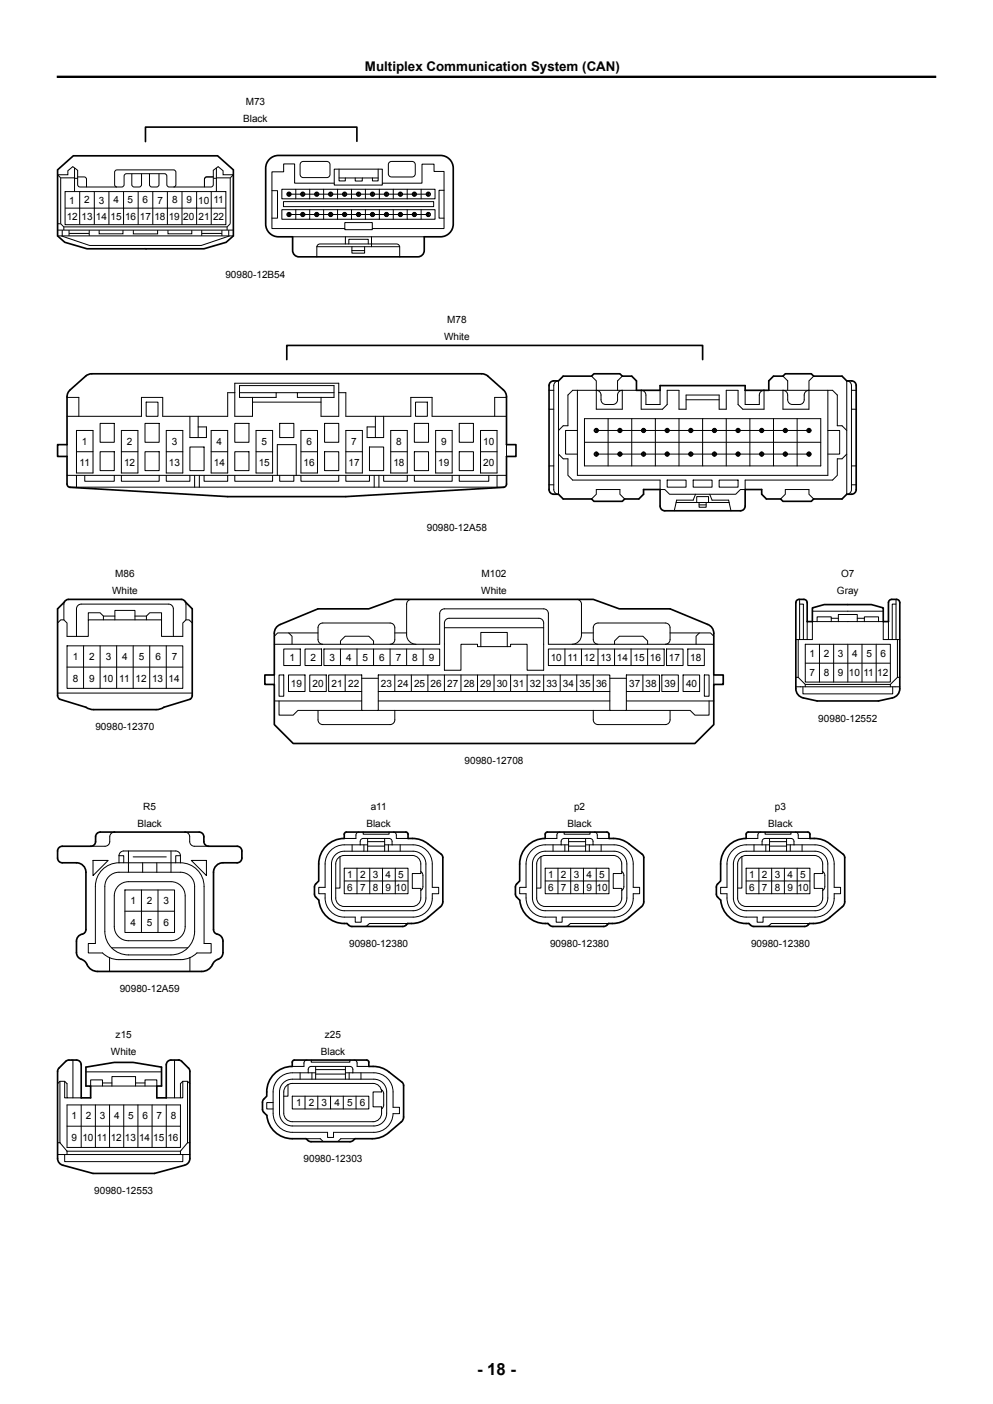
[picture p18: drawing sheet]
<svg xmlns="http://www.w3.org/2000/svg" width="210mm" height="297mm" viewBox="0 0 210 297" stroke-linecap="round" stroke-linejoin="round" font-family="sans-serif">
<defs><g id="words">
<text font-size="3.5" x="100.9" y="290.9">- 18 -</text>
<text font-size="2.8" x="77.2" y="15.1">Multiplex Communication System (CAN)</text>
<g font-size="2.1">
<text x="52" y="22.2">M73</text>
<text x="51.4" y="25.7">Black</text>
<text x="14.1" y="46.5">12</text>
<text x="14.6" y="43.1">1</text>
<text x="17.2" y="46.5">13</text>
<text x="17.8" y="43">2</text>
<text x="20.3" y="46.5">14</text>
<text x="20.9" y="43.1">3</text>
<text x="23.4" y="46.5">15</text>
<text x="24" y="43">4</text>
<text x="26.4" y="46.5">16</text>
<text x="27" y="43">5</text>
<text x="29.6" y="46.5">17</text>
<text x="30.1" y="43">6</text>
<text x="32.6" y="46.5">18</text>
<text x="33.3" y="43.1">7</text>
<text x="35.7" y="46.5">19</text>
<text x="36.4" y="43">8</text>
<text x="38.7" y="46.5">20</text>
<text x="39.4" y="43">9</text>
<text x="41.9" y="43.1">10</text>
<text x="42" y="46.5">21</text>
<text x="45.1" y="46.5">22</text>
<text x="45.1" y="43">11</text>
<text x="47.7" y="58.7">90980-12B54</text>
<text x="93.9" y="71.9">White</text>
<text x="94.6" y="68.4">M78</text>
<text x="17.3" y="94.1">1</text>
<text x="26.8" y="94.1">2</text>
<text x="36.3" y="94.1">3</text>
<text x="45.8" y="94.1">4</text>
<text x="55.3" y="94.1">5</text>
<text x="64.8" y="94.1">6</text>
<text x="74.3" y="94.1">7</text>
<text x="83.8" y="94.1">8</text>
<text x="93.3" y="94.1">9</text>
<text x="102.2" y="94.1">10</text>
<text x="16.8" y="98.6">11</text>
<text x="26.2" y="98.6">12</text>
<text x="35.7" y="98.6">13</text>
<text x="45.2" y="98.6">14</text>
<text x="54.7" y="98.6">15</text>
<text x="64.2" y="98.6">16</text>
<text x="73.7" y="98.6">17</text>
<text x="83.2" y="98.6">18</text>
<text x="92.7" y="98.6">19</text>
<text x="102.2" y="98.6">20</text>
<text x="90.3" y="112.4">90980-12A58</text>
<text x="23.7" y="125.6">White</text>
<text x="24.4" y="122.1">M86</text>
<text x="101.8" y="125.6">White</text>
<text x="101.8" y="122.1">M102</text>
<text x="177" y="125.6">Gray</text>
<text x="177.9" y="122.1">O7</text>
<text x="15.4" y="139.7">1</text>
<text x="18.9" y="139.7">2</text>
<text x="22.4" y="139.7">3</text>
<text x="25.9" y="139.7">4</text>
<text x="29.4" y="139.7">5</text>
<text x="32.9" y="139.7">6</text>
<text x="36.4" y="139.7">7</text>
<text x="61.2" y="139.8">1</text>
<text x="65.7" y="139.8">2</text>
<text x="69.7" y="139.8">3</text>
<text x="73.2" y="139.8">4</text>
<text x="76.7" y="139.8">5</text>
<text x="80.2" y="139.8">6</text>
<text x="83.7" y="139.8">7</text>
<text x="87.2" y="139.8">8</text>
<text x="90.7" y="139.8">9</text>
<text x="116.5" y="139.8">10</text>
<text x="120.1" y="139.8">11</text>
<text x="123.5" y="139.8">12</text>
<text x="127" y="139.8">13</text>
<text x="130.5" y="139.8">14</text>
<text x="134" y="139.8">15</text>
<text x="137.5" y="139.8">16</text>
<text x="141.5" y="139.8">17</text>
<text x="146" y="139.8">18</text>
<text x="171.2" y="139">1</text>
<text x="171.2" y="143">7</text>
<text x="174.2" y="139">2</text>
<text x="174.2" y="143">8</text>
<text x="177.2" y="139">3</text>
<text x="177.2" y="143">9</text>
<text x="179.5" y="143">10</text>
<text x="180.2" y="139">4</text>
<text x="182.6" y="143">11</text>
<text x="183.2" y="139">5</text>
<text x="185.5" y="143">12</text>
<text x="186.2" y="139">6</text>
<text x="15.4" y="144.2">8</text>
<text x="18.9" y="144.2">9</text>
<text x="21.7" y="144.2">10</text>
<text x="25.2" y="144.2">11</text>
<text x="28.6" y="144.2">12</text>
<text x="32.1" y="144.2">13</text>
<text x="35.6" y="144.2">14</text>
<text x="61.5" y="145.3">19</text>
<text x="66.1" y="145.3">20</text>
<text x="70.1" y="145.3">21</text>
<text x="73.6" y="145.3">22</text>
<text x="80.6" y="145.3">23</text>
<text x="84.1" y="145.3">24</text>
<text x="87.6" y="145.3">25</text>
<text x="91.1" y="145.3">26</text>
<text x="94.6" y="145.3">27</text>
<text x="98.1" y="145.3">28</text>
<text x="101.6" y="145.3">29</text>
<text x="105.1" y="145.3">30</text>
<text x="108.6" y="145.3">31</text>
<text x="112.1" y="145.3">32</text>
<text x="115.5" y="145.3">33</text>
<text x="119" y="145.3">34</text>
<text x="122.5" y="145.3">35</text>
<text x="126" y="145.3">36</text>
<text x="133" y="145.3">37</text>
<text x="136.5" y="145.3">38</text>
<text x="140.5" y="145.3">39</text>
<text x="145.1" y="145.3">40</text>
<text x="20.2" y="154.5">90980-12370</text>
<text x="173.1" y="152.7">90980-12552</text>
<text x="98.2" y="161.6">90980-12708</text>
<text x="30.3" y="171.3">R5</text>
<text x="78.4" y="171.3">a11</text>
<text x="121.4" y="171.3">p2</text>
<text x="163.9" y="171.3">p3</text>
<text x="29.1" y="174.9">Black</text>
<text x="77.5" y="174.9">Black</text>
<text x="120" y="174.9">Black</text>
<text x="162.5" y="174.9">Black</text>
<text x="73.4" y="185.8">1</text>
<text x="76.1" y="185.8">2</text>
<text x="78.8" y="185.8">3</text>
<text x="81.5" y="185.8">4</text>
<text x="84.2" y="185.8">5</text>
<text x="115.9" y="185.8">1</text>
<text x="118.6" y="185.8">2</text>
<text x="121.3" y="185.8">3</text>
<text x="124" y="185.8">4</text>
<text x="126.7" y="185.8">5</text>
<text x="158.4" y="185.8">1</text>
<text x="161.1" y="185.8">2</text>
<text x="163.8" y="185.8">3</text>
<text x="166.5" y="185.8">4</text>
<text x="169.2" y="185.8">5</text>
<text x="27.6" y="191.3">1</text>
<text x="31.1" y="191.3">2</text>
<text x="34.6" y="191.3">3</text>
<text x="73.4" y="188.5">6</text>
<text x="76.1" y="188.5">7</text>
<text x="78.8" y="188.5">8</text>
<text x="81.5" y="188.5">9</text>
<text x="83.7" y="188.5">10</text>
<text x="115.9" y="188.5">6</text>
<text x="118.6" y="188.5">7</text>
<text x="121.3" y="188.5">8</text>
<text x="124" y="188.5">9</text>
<text x="126.2" y="188.5">10</text>
<text x="158.4" y="188.5">6</text>
<text x="161.1" y="188.5">7</text>
<text x="163.8" y="188.5">8</text>
<text x="166.5" y="188.5">9</text>
<text x="168.7" y="188.5">10</text>
<text x="27.6" y="195.8">4</text>
<text x="31.1" y="195.8">5</text>
<text x="34.6" y="195.8">6</text>
<text x="73.8" y="200.4">90980-12380</text>
<text x="116.3" y="200.4">90980-12380</text>
<text x="158.8" y="200.4">90980-12380</text>
<text x="25.3" y="209.9">90980-12A59</text>
<text x="24.5" y="219.5">z15</text>
<text x="68.7" y="219.5">z25</text>
<text x="23.5" y="223.1">White</text>
<text x="67.8" y="223.1">Black</text>
<text x="15.1" y="236.8">1</text>
<text x="18.1" y="236.8">2</text>
<text x="21.1" y="236.8">3</text>
<text x="24.1" y="236.8">4</text>
<text x="27.1" y="236.8">5</text>
<text x="30.1" y="236.8">6</text>
<text x="33.1" y="236.8">7</text>
<text x="36.1" y="236.8">8</text>
<text x="62.6" y="234">1</text>
<text x="65.3" y="234">2</text>
<text x="68" y="234">3</text>
<text x="70.7" y="234">4</text>
<text x="73.4" y="234">5</text>
<text x="76.1" y="234">6</text>
<text x="15.1" y="241.3">9</text>
<text x="17.4" y="241.3">10</text>
<text x="20.5" y="241.3">11</text>
<text x="23.4" y="241.3">12</text>
<text x="26.4" y="241.3">13</text>
<text x="29.4" y="241.3">14</text>
<text x="32.4" y="241.3">15</text>
<text x="35.4" y="241.3">16</text>
<text x="64.2" y="245.9">90980-12303</text>
<text x="19.9" y="252.6">90980-12553</text>
</g>
</g></defs>
<g fill="none" stroke="#000" stroke-width=".21">
<path d="M12.8 37.6l-.6-.6h2.2v-.9l1-.9 1 .8v3.1l.3 .4 .2 .1 9.1-.1 .2-.4 .1-2.1 .4-.3 8.3 .1 .3 .4 .1 2.1 .4 .3h8.8l.4-.3 .1-.2v-3.1l1-.8 1.1 .9v.9h2.2l-.7 .6M12.8 37.6h3M12.8 37.6v9.7M15.8 35.5v5M15.8 37.7h.6M16.4 37.4h1.4l.4 .3 .1 1.9M24.7 39.6l-.2-.1-.3-.4v-2.7l.1-.2 .4-.3 12.3 .1 .2 .4v2.7l-.1 .2-.4 .3M27.9 36.7v2.4l.2 .4 .3 .1h1l.5-.3v-2.6M31.6 36.7v2.4l.3 .4 .2 .1h1l.5-.3v-2.6M45.1 37.4h-1.4l-.4 .3-.1 1.9M45.1 37.7h.7M45.8 37.6h2.9"/>
<path d="M45.8 35.5v5M48.7 37.6v9.7l-.7 .7M63.7 34.3l.4-.2h5a.67 .67 0 0 1 .7 .7v2.1a.67 .67 0 0 1-.7 .7h-5a.67 .67 0 0 1-.6-.7v-2.1zM70.7 35.8h10.2v3.4h-10.2zM70.7 38.7h-8.4v-4h-2.3v1.6h-2.5v12h15.4M71.7 35.8v2.5h1.3v-.7M71.7 37.6h8.3M75.1 37.6v.7h1.5v-.7M80 35.8v2.5h-1.2v-.7M80.9 38.7h8.3v-4h2.6v1.6h2.1v12h-15.2M82.3 34.3l.5-.2h4.3a.67 .67 0 0 1 .7 .7v2a.68 .68 0 0 1-.7 .6h-4.3a.67 .67 0 0 1-.7-.6v-2zM12.2 48.7h37.2"/>
<path d="M12.2 49.9h37.2M12.2 47.3h.6M12.8 47.3l.7 .7M13 49.9l5.9 2h23.7l6-2M13.2 48.7v1.2M13.5 48h34.5M13.5 48v.7M13.8 40.5h34v7h-34zM13.8 44h34M14.6 48.7v1.2M14.6 49.4h4.3M16.9 40.5v7"/>
<path d="M18.9 48.7v1.2M19.9 40.5v7M21 48.7v.8h5v-.8M23 40.5v7M26.1 40.5v7M28.2 48.7v.8h5.1v-.8M29.2 40.5v7M32.3 40.5v7M35.4 40.5v7M35.5 48.7v.8h5.1v-.8M38.5 40.5v7M41.6 40.5v7"/>
<path d="M42.7 49.4h4.2M42.7 48.7v1.2M44.7 40.5v7M46.9 48.7v1.2M48 48v.7M48.4 48.7v1.2M57.5 40.3h1.2v5.8h-1.2M59.6 40h32.4v2.1h-32.4zM59.6 44.4h32.4v2h-32.4zM59.9 42.7h31.8v1h-31.8zM61 41.4v-.6h.2v.6M61 45.7v-.6h.2v.6"/>
<path d="M61.1 41.1h29.5M61.1 45.4h29.5M61.9 50.1h27.8M62.6 40v2.1M62.6 44.4v2M63.9 41.4v-.6h.2v.6M63.9 45.7v-.6h.2v.6M65.5 40v2.1M65.5 44.4v2M66.9 41.4v-.6h.2v.6M66.9 45.7v-.6h.2v.6M67 54.3v-2a.68 .68 0 0 1 .7-.7h16.2a.68 .68 0 0 1 .6 .7v2"/>
<path d="M67 52.2h17.5M68.4 40v2.1M68.4 44.4v2M69.8 41.4v-.6h.2v.6M69.8 45.7v-.6h.2v.6M71.4 40v2.1M71.4 44.4v2M72.8 41.4v-.6h.2v.6M72.8 45.7v-.6h.2v.6M72.9 47.1h5.8v1.5h-5.8zM73 50.1v1.5M73.8 51.6v-1h4.1v1"/>
<path d="M74.3 40v2.1M74.3 44.4v2M74.4 52.2v1.4h2.7v-1.4M74.4 53h2.7M75.7 41.4v-.6h.2v.6M75.7 45.7v-.6h.2v.6M77.3 40v2.1M77.3 44.4v2M78.6 50.1v2.1M78.7 41.4v-.6h.2v.6M78.7 45.7v-.6h.2v.6M80.2 40v2.1"/>
<path d="M80.2 44.4v2M81.6 41.4v-.6h.2v.6M81.6 45.7v-.6h.2v.6M83.2 40v2.1M83.2 44.4v2M84.6 41.4v-.6h.2v.6M84.6 45.7v-.6h.2v.6M86.1 40v2.1M86.1 44.4v2M87.5 41.4v-.6h.2v.6M87.5 45.7v-.6h.2v.6M89.1 40v2.1"/>
<path d="M89.1 44.4v2M90.5 41.4v-.6h.2v.6M90.5 45.7v-.6h.2v.6M93.9 40.3h-1.1v5.8h1.1M125.1 79.6l1 1v2M131.6 79.6l-1 1v2M165.6 79.6l1 1v2M172.1 79.6l-1 1v2M14.2 84.1h2.5v4M14.2 94.1v2.5M16.2 91.1h3.5v9h-3.5zM16.2 95.6h3.5"/>
<path d="M21.2 95.6h3v4h-3zM21.2 89.6h3v4h-3zM25.7 91.1h3.5v9h-3.5zM25.7 95.6h3.5M30.7 89.6h3v4h-3zM30.7 95.6h3v4h-3zM30.9 85.1h2.5v3h-2.5zM35.2 91.1h3.5v9h-3.5zM35.2 95.6h3.5M40.2 94.6h3v5h-3zM40.2 88.1v4.5h3.5v-2.3h-1.8M41.9 88.1v4.5"/>
<path d="M44.7 91.1h3.5v9h-3.5zM44.7 95.6h3.5M49.7 95.6h3v4h-3zM49.7 89.6h3v4h-3zM49.7 83.1h-1.5v5h-13.8v-4h-4.5v4h-15.7M50.7 81.6h19.9v2.5h-7.7v-1h-4.5v1h-7.7zM50.7 83.1h7.7M53.4 84.1v4h-3.7v-7h21.9v7h-3.7v-4M53.4 85.1h14.5M54.1 91.1h3.5v9h-3.5zM54.1 95.6h3.5M59.1 89.6h3v3h-3z"/>
<path d="M62.9 83.1h7.7M63.6 91.1h3.5v9h-3.5zM63.6 95.6h3.5M68.6 95.6h3v4h-3zM68.6 89.6h3v4h-3zM71.6 83.1h1.5v5h13.8v-4h4.5v4h15.7M73.1 91.1h3.5v9h-3.5zM73.1 95.6h3.5M78.1 94.6h3v5h-3zM79.4 88.1v4.5M81.1 88.1v4.5h-3.5v-2.3h1.8M82.6 91.1h3.5v9h-3.5z"/>
<path d="M82.6 95.6h3.5M87.6 95.6h3v4h-3zM87.6 89.6h3v4h-3zM87.9 85.1h2.5v3h-2.5zM92.1 91.1h3.5v9h-3.5zM92.1 95.6h3.5M97.1 89.6h3v4h-3zM97.1 95.6h3v4h-3zM101.6 91.1h3.5v9h-3.5zM101.6 95.6h3.5M107.1 84.1h-2.5v4M107.1 94.1v2.5"/>
<path d="M116.1 98.6h1M116.1 82.6h1M116.1 86.6h1M117.4 80.9l.7-.3v24a1 1 0 0 1-1-1v-22zM118.1 96.1l1 1h1v3.5l1 1h18.5v2h1l1 1h14l1-1h1v-2h18.5l1-1v-3.5h1l1-1M122.1 91.1h-2.5v5h2.5M122.1 82.6v18h53v-18M123.6 88.6h50v10h-50zM123.6 93.6h50M126 91.4v-.7h.2v.7M126 96.4v-.7h.2v.7M126.1 82.6a1 1 0 0 1 1 1v1a1 1 0 0 0 1 1h1.5a1 1 0 0 0 1-1v-1a1 1 0 0 1 1-1v4h-5.5z"/>
<path d="M126.1 91.1h45M126.1 96.1h45M128.6 88.6v10M131 96.4v-.7h.2v.7M131 91.4v-.7h.2v.7M133.6 88.6v10M134.6 82.6h-13.5l-1 1v6.5h-1l-1 1M136 91.4v-.7h.2v.7M136 96.4v-.7h.2v.7M138.6 88.6v10M139.6 82.6v3h-3v-2a1 1 0 0 0-1-1v4h4.5l1-1v-3h2.5v4h1.5v-3h7v3h1.5v-4h2.5v3l1 1h4.5v-4a1 1 0 0 0-1 1v2h-3v-3M141 96.4v-.7h.2v.7"/>
<path d="M141 91.4v-.7h.2v.7M143.6 88.6v10M145.1 84.6h7M146 91.4v-.7h.2v.7M146 96.4v-.7h.2v.7M148.6 88.6v10M151 96.4v-.7h.2v.7M151 91.4v-.7h.2v.7M153.6 88.6v10M156 91.4v-.7h.2v.7M156 96.4v-.7h.2v.7M158.6 88.6v10"/>
<path d="M161 96.4v-.7h.2v.7M161 91.4v-.7h.2v.7M162.6 82.6h13.5l1 1v6.5h1l1 1M163.6 88.6v10M165.6 82.6a1 1 0 0 1 1 1v1a1 1 0 0 0 1 1h1.5a1 1 0 0 0 1-1v-1a1 1 0 0 1 1-1v4h-5.5zM166 91.4v-.7h.2v.7M166 96.4v-.7h.2v.7M168.6 88.6v10M171 96.4v-.7h.2v.7M171 91.4v-.7h.2v.7M175.1 91.1h2.5v5h-2.5M179.1 80.6a1 1 0 0 1 1 1v22a1 1 0 0 1-1 1z"/>
<path d="M180.1 98.6h1M180.1 82.6h1M180.1 86.6h1M14.2 100.6h92.9M14.6 103.1h92M16.2 100.6v2.5M17.9 100.6v1.2h6.3v-1.2M25.7 100.6v1.2h8v-1.2M35.2 100.6v1.2h5v-1.2M41.2 100.6v2.5M42.2 100.6v2.5M43.2 100.6v1.2h5v-1.2"/>
<path d="M49.7 100.6v1.2h7.9v-1.2M58.6 100.6v-6.5h4v6.5M59.1 100.6v1.2h3v-1.2M63.6 100.6v1.2h8v-1.2M73.1 100.6v1.2h5v-1.2M79.1 100.6v2.5M80.1 100.6v2.5M81.1 100.6v1.2h5v-1.2M87.6 100.6v1.2h8v-1.2M97.1 100.6v1.2h6.3v-1.2M105.1 100.6v2.5M116.1 102.6h1"/>
<path d="M125.1 105.6l1-1v-1h5v1l1 1M141.1 101.6h4v1.5h-4zM143 106.3h11.2M146.6 101.6h4v1.5h-4zM147.1 104.6l-.5 1.2h-3.5l-.5 2.3M147.3 106.3v-1.2h2.5v1.2M147.8 106.3v1h1.5v-1M147.8 106.8h1.5M150.1 104.6l.5 1.2h3.5l.5 2.3M152.1 101.6h4v1.5h-4zM165.1 105.6l1-1v-1h5v1l1 1M180.1 102.6h1"/>
<path d="M12.2 131.8l.6-.7h.7l.7 .7v2.8h4.5v-3.5h15.5v3.5h4.5v-2.8l.6-.7h.7l.7 .7M13.6 127.4l-.1 3.7M14.2 136.6h24.5v9h-24.5zM16.2 134.6v-5.8a1 1 0 0 1 1-1h18.5a1 1 0 0 1 1 1v5.8M17.7 136.6v9M21.2 136.6v9M21.9 131.1v-.8l-.7-.7h-2.5v1.5M21.9 130.3h2.4M24.3 131.1v-2h4.2v2M24.7 136.6v9M28.2 136.6v9M28.5 130.3h2.5"/>
<path d="M31 131.1v-.8l.7-.7h2.5v1.5M31.7 136.6v9M35.2 136.6v9M39.2 127.4l.1 3.7M58 136.3h35v-6.5a1 1 0 0 1 1-1h21a1 1 0 0 1 1 1v6.5h35M58 134.6l.7-.7h2.4l.7 .7v1.7M60 137.3h3.5v3.5h-3.5zM61.1 133.9h6.2M64.5 137.3h3.5v3.5h-3.5zM68.3 136.3a1 1 0 0 1-1-1v-2.5a1 1 0 0 1 1-1h14.2a1 1 0 0 1 1 1v2.5a1 1 0 0 1-1 1M68.5 137.3h24.5v3.5h-24.5zM72 136.3v-.7l1-1h5l1 1v.7"/>
<path d="M72 137.3v3.5M75.5 137.3v3.5M79 137.3v3.5M82.5 137.3v3.5M83.5 133.9h2.5M86 137.3v3.5M87 126.8a1 1 0 0 0-1 1v6.5a2 2 0 0 0 2 2M89.5 137.3v3.5M94 132.8h21M94.3 131.1l.7-.3h19a1 1 0 0 1 1 1v10h-3.5v-5.5h-3.5v.5h-7v-.5h-3.5v5.5h-3.5v-10zM101.7 136.8v-3h5.6v3M116 137.3h24.5v3.5h-24.5z"/>
<path d="M119.5 137.3v3.5M122 126.8a1 1 0 0 1 1 1v6.5a2 2 0 0 1-2 2M123 137.3v3.5M123 133.9h2.5M126.5 137.3v3.5M126.5 136.3a1 1 0 0 1-1-1v-2.5a1 1 0 0 1 1-1h14.2a1 1 0 0 1 1 1v2.5a1 1 0 0 1-1 1M130 136.3v-.7l1-1h5l1 1v.7M130 137.3v3.5M133.5 137.3v3.5M137 137.3v3.5M141 137.3h3.5v3.5h-3.5zM141.7 133.9h6.2"/>
<path d="M145.5 137.3h3.5v3.5h-3.5zM151 134.6l-.7-.7h-2.4l-.7 .7v1.7M168.3 135.3h3.5v-3.8h15v3.8h3.5M168.8 135.3v8M169.1 127.8h.8v7.5M169.1 126.8v8.5M170.3 136.3h18v8h-18zM170.7 131.5v3.8M171.8 129.3h15M172.8 131.5v-1h3v1M173.3 136.3v8M175.8 130.8h1.5"/>
<path d="M176.3 136.3v8M177.3 131.5v-1.5h4v1.5M179.3 136.3v8M181.3 130.8h1.5M182.3 136.3v8M182.8 131.5v-1h3v1M185.3 136.3v8M187.9 131.5v3.8M189.5 127.8h-.8v7.5M189.5 126.8v8.5M189.8 135.3v8M12.2 146.6h28.5"/>
<path d="M14.2 141.1h24.5M58 142.8v2M58 148.3h18.5M59 142.8h1v4.5h-1zM59 148.3v3h3l1-1h13.5M61 142.8h3.5v3.5h-3.5zM65.5 142.8h3.5v3.5h-3.5zM67.3 150.3v2a1 1 0 0 0 1 1h14.2a1 1 0 0 0 1-1v-2M69.5 142.8h7v3.5h-7zM73 142.8v3.5M76.5 146.3v4h3.5v-4M76.5 143.5h3.5"/>
<path d="M80 142.8h49v3.5h-49zM80 148.3h49M80 150.3h49M83.5 142.8v3.5M87 142.8v3.5M90.5 142.8v3.5M94 142.8v3.5M97.5 142.8v3.5M101 142.8v3.5M104.5 142.8v3.5M108 142.8v3.5M111.5 142.8v3.5"/>
<path d="M115 142.8v3.5M118.5 142.8v3.5M122 142.8v3.5M125.5 150.3v2a1 1 0 0 0 1 1h14.2a1 1 0 0 0 1-1v-2M125.5 142.8v3.5M129 146.3v4h3.5v-4M129 143.5h3.5M132.5 142.8h7v3.5h-7zM132.5 148.3h18.5M136 142.8v3.5M140 142.8h3.5v3.5h-3.5zM144.5 142.8h3.5v3.5h-3.5z"/>
<path d="M149 142.8h1v4.5h-1zM150 148.3v3h-3l-1-1h-13.5M151 142.8v2M168.3 145.3h22M168.3 143.3h.5M168.8 143.3l1.5 1.5M169.8 145.3v1.5h19v-1.5M170.3 140.3h18M170.3 144.8h18M170.3 144.8v.5M188.3 144.8v.5M189.8 143.3h.5"/>
<path d="M189.8 143.3l-1.5 1.5M24.2 176a1 1 0 0 0-1 1v1a1 1 0 0 1-1 1h-3M39.1 176a1 1 0 0 1 1 1v1a1 1 0 0 0 1 1h3M74.5 178.7v1.4M75.9 176a.63 .63 0 0 0-.6 .6v.8h-2.5M76.2 178.7v-.7a.63 .63 0 0 1 .6-.6h5.5a.63 .63 0 0 1 .6 .6v.7M76.8 176v.5h5.5v-.5M77 178.7v1.4M77.7 178.7h-4.9a4 4 0 0 0-4 4.1v4.9h-1.4v1.4h1.4a4.2 4.2 0 0 0 4 4.9h2.3v1.1h1.3v-1.1h11a4.2 4.2 0 0 0 4-4.9h1.4v-1.4h-1.4v-4.9a4 4 0 0 0-4-4.1h-6.1M77.7 179h3.6M77.7 177.4v2.7M77.7 178h3.6"/>
<path d="M81.3 177.4v2.7M82.1 178.7v1.4M83.2 176a.63 .63 0 0 1 .6 .6v.8h2.5M84.6 178.7v1.4M117 178.7v1.4M118.4 176a.63 .63 0 0 0-.6 .6v.8h-2.5M118.7 178.7v-.7a.63 .63 0 0 1 .6-.6h5.5a.63 .63 0 0 1 .6 .6v.7M119.3 176v.5h5.5v-.5M119.5 178.7v1.4M120.2 178.7h-4.9a4 4 0 0 0-4 4.1v4.9h-1.4v1.4h1.4a4.2 4.2 0 0 0 4 4.9h2.3v1.1h1.3v-1.1h11a4.2 4.2 0 0 0 4-4.9h1.4v-1.4h-1.4v-4.9a4 4 0 0 0-4-4.1h-6.1M120.2 179h3.6M120.2 178h3.6"/>
<path d="M120.2 177.4v2.7M123.8 177.4v2.7M124.6 178.7v1.4M125.7 176a.63 .63 0 0 1 .6 .6v.8h2.5M127.1 178.7v1.4M159.5 178.7v1.4M160.9 176a.63 .63 0 0 0-.6 .6v.8h-2.5M161.2 178.7v-.7a.63 .63 0 0 1 .6-.6h5.5a.63 .63 0 0 1 .6 .6v.7M161.8 176v.5h5.5v-.5M162 178.7v1.4M162.7 178.7h-4.9a4 4 0 0 0-4.1 4.1v4.9h-1.3v1.4h1.3a4.2 4.2 0 0 0 4.1 4.9h2.3v1.1h1.3v-1.1h11a4.2 4.2 0 0 0 4-4.9h1.4v-1.4h-1.4v-4.9a4 4 0 0 0-4-4.1h-6.1M162.7 179h3.6"/>
<path d="M162.7 178h3.6M162.7 177.4v2.7M166.3 177.4v2.7M167.1 178.7v1.4M168.2 176a.63 .63 0 0 1 .6 .6v.8h2.5M169.6 178.7v1.4M19.7 182h3.2l-3.2 3.2zM22.8 185.6a2.99 2.99 0 0 1 2.4-1.1h13a3 3 0 0 1 3 3v9.5a5 5 0 0 1-5 5h-9a5 5 0 0 1-5-5v-9.5v-.7zM24.8 187.6a2.99 2.99 0 0 1 2.4-1.1h9a3 3 0 0 1 3 3v6.5a3 3 0 0 1-3 3h-9a3 3 0 0 1-3-3v-6.5v-.7zM25.2 182.5a5 5 0 0 0-5 5v12.1h-1.5v2h3l1.5 1M25.2 181a1 1 0 0 1 1-1h11a1 1 0 0 1 1 1M25.2 181h1v1.5"/>
<path d="M25.2 181v1.5M25.2 182.5h13M26.4 188.3h10.5v9h-10.5zM26.4 192.8h10.5M27.2 180v4.5M28.2 181.3h7M29.9 188.3v9M30.2 182.5v2M33.2 182.5v2M33.4 188.3v9M36.2 180v4.5M38.2 182.5a5 5 0 0 1 5 5v12.1h1.5v2h-3.1l-1.4 1"/>
<path d="M38.2 181h-1v1.5M38.2 181v1.5M40.5 182h3.2v3.2zM70.7 181.1a2.69 2.69 0 0 1 2.1-1h14.6a2.7 2.7 0 0 1 2.7 2.7v7.2a2.7 2.7 0 0 1-2.7 2.7h-14.6a2.7 2.7 0 0 1-2.7-2.7v-7.2l.1-.7zM71.5 181.5l.8-.5h.5h14.4a1.8 1.8 0 0 1 1.8 1.8v2h-1.8v3.1h1.8a3.5 3.5 0 0 1-.5 3.3l-.8 .5-.5 .1h-14.4a1.8 1.8 0 0 1-1.8-1.8v-7.2l.1-.5zM71.9 181.2v6.7h-.9M72.8 183.7h13.5v5.4h-13.5zM72.8 186.4h13.5M75.5 183.7v5.4M78.2 183.7v5.4M80.9 183.7v5.4M83.6 183.7v5.4"/>
<path d="M86.2 195.4h-8.1l-.5 .5-.5 .1M89 184.3l.4 .6v2.7l-.1 .4-.3 .4M113.2 181.1a2.69 2.69 0 0 1 2.1-1h14.6a2.7 2.7 0 0 1 2.7 2.7v7.2a2.7 2.7 0 0 1-2.7 2.7h-14.6a2.7 2.7 0 0 1-2.7-2.7v-7.2l.1-.7zM114 181.5l.8-.5h.5h14.4a1.8 1.8 0 0 1 1.8 1.8v2h-1.8v3.1h1.8a3.5 3.5 0 0 1-.5 3.3l-.8 .5-.5 .1h-14.4a1.8 1.8 0 0 1-1.8-1.8v-7.2l.1-.5zM114.4 181.2v6.7h-.9M115.3 183.7h13.5v5.4h-13.5zM115.3 186.4h13.5M118 183.7v5.4M120.7 183.7v5.4M123.4 183.7v5.4M126.1 183.7v5.4M128.7 195.4h-8.1l-.5 .5-.5 .1"/>
<path d="M131.5 184.3l.4 .6v2.7M131.9 187.6l-.1 .4-.3 .4M155.7 181.1a2.69 2.69 0 0 1 2.1-1h14.6a2.7 2.7 0 0 1 2.7 2.7v7.2a2.7 2.7 0 0 1-2.7 2.7h-14.6a2.7 2.7 0 0 1-2.7-2.7v-7.2l.1-.7zM156.5 181.5l.8-.5h.5h14.4a1.8 1.8 0 0 1 1.8 1.8v2h-1.8v3.1h1.8a3.5 3.5 0 0 1-.5 3.3l-.8 .5-.5 .1h-14.4a1.8 1.8 0 0 1-1.8-1.8v-7.2l.1-.5zM156.9 181.2v6.7h-.9M157.8 183.7h13.5v5.4h-13.5zM157.8 186.4h13.5M160.5 183.7v5.4M163.2 183.7v5.4M165.9 183.7v5.4M168.6 183.7v5.4M171.2 195.4h-8.1l-.5 .5-.5 .1"/>
<path d="M174 184.3l.4 .6v2.7l-.1 .4-.3 .4M23.2 202.6v2.9M23.6 200.5h16.1M40.2 202.6l-1.2 .3-.8 .1h-13l-.9-.1-1.1-.3M40.2 202.6v2.9M12.2 229.2l.5-.5h1l.5 .5v3h3M12.7 228.7v13M13.7 228.7v3.5h.5M14.2 233.7h24v9h-24zM14.2 238.2h24M15.3 224.2l-.2 .1M15.4 224.2v8"/>
<path d="M17.2 233.7v9M18.2 226.7h16M20.2 233.7v9M21.7 229.7v-1.3h-2.5v1.3h14v-1.3h-2.5v1.3M21.7 229.1h2M23.2 233.7v9M23.7 229.7v-2h5v2M26.2 233.7v9M28.7 229.1h2M29.2 233.7v9M32.2 233.7v9M35.2 233.7v9"/>
<path d="M36.9 224.2v8M38.7 228.7v3.5h-.5M39.7 228.7v13M40.2 229.2l-.5-.5h-1l-.5 .5v3h-3M57.8 233.2h-1.4v1.4h1.4M59.7 229.3a2.69 2.69 0 0 1 2.1-1h17.3a2.7 2.7 0 0 1 2.7 2.7v4.5a2.7 2.7 0 0 1-2.7 2.7h-17.3a2.7 2.7 0 0 1-2.7-2.7v-4.5l.1-.6zM60.5 229.7l.8-.4 .5-.1h17.1a1.8 1.8 0 0 1 1.8 1.8h-1.8v3.1h1.8a2.61 2.61 0 0 1-.9 2.9l-.9 .3h-17.1a1.8 1.8 0 0 1-1.8-1.8v-4.5l.1-.5zM60.9 229.4v2.5h-.9M61.8 231.9h16.2v2.7h-16.2zM63.5 226.9v1.4M64.5 231.9v2.7M64.9 224.2a.63 .63 0 0 0-.6 .7v.7h-2.5"/>
<path d="M65.2 226.9v-.7a.63 .63 0 0 1 .6-.6h8.2a.63 .63 0 0 1 .6 .6v.7M65.8 224.2v.5h8.2v-.5M66 226.9v1.4M66.8 226.9h-5a4 4 0 0 0-4 4.1v4.5a4 4 0 0 0 4 4h7.5v1.1h1.2v-1.1h8.6a4 4 0 0 0 4-3.9h1.4v-1.4h-1.4v-3.2a4 4 0 0 0-4-4.1h-6M66.8 227.2h6.3M66.8 225.6v2.7M66.8 226.3h6.3M67.2 231.9v2.7M69.9 231.9v2.7M72.6 231.9v2.7M73.1 225.6v2.7M73.8 226.9v1.4"/>
<path d="M74.9 224.2a.63 .63 0 0 1 .6 .7v.7h2.5M75.3 231.9v2.7M76.3 226.9v1.4M80.6 230.5l.4 .4 .1 .5v2.6l-.4 .6M12.2 241.7h.5M12.2 244.2h28M12.7 241.7l1.5 1.8M13.7 244.2v1.5h25v-1.5M14.2 243.5v.7M14.2 243.5h24M38.2 243.5v.7M39.7 241.7l-1.5 1.8"/>
<path d="M39.7 241.7h.5M64.7 240.9h3l.7 .6M75.1 240.9h-3l-.7 .6"/>
<circle cx="61.1" cy="45.4" r=".45"/>
<circle cx="61.1" cy="41.1" r=".45"/>
<circle cx="61.1" cy="41.1" r=".35"/>
<circle cx="61.1" cy="45.4" r=".35"/>
<circle cx="64" cy="45.4" r=".45"/>
<circle cx="64" cy="41.1" r=".45"/>
<circle cx="64" cy="45.4" r=".35"/>
<circle cx="64" cy="41.1" r=".35"/>
<circle cx="67" cy="45.4" r=".45"/>
<circle cx="67" cy="41.1" r=".45"/>
<circle cx="67" cy="45.4" r=".35"/>
<circle cx="67" cy="41.1" r=".35"/>
<circle cx="69.9" cy="45.4" r=".45"/>
<circle cx="69.9" cy="41.1" r=".45"/>
<circle cx="69.9" cy="41.1" r=".35"/>
<circle cx="69.9" cy="45.4" r=".35"/>
<circle cx="72.9" cy="45.4" r=".45"/>
<circle cx="72.9" cy="41.1" r=".45"/>
<circle cx="72.9" cy="41.1" r=".35"/>
<circle cx="72.9" cy="45.4" r=".35"/>
<circle cx="75.8" cy="45.4" r=".45"/>
<circle cx="75.8" cy="41.1" r=".45"/>
<circle cx="75.8" cy="41.1" r=".35"/>
<circle cx="75.8" cy="45.4" r=".35"/>
<circle cx="78.8" cy="45.4" r=".45"/>
<circle cx="78.8" cy="41.1" r=".45"/>
<circle cx="78.8" cy="41.1" r=".35"/>
<circle cx="78.8" cy="45.4" r=".35"/>
<circle cx="81.7" cy="41.1" r=".35"/>
<circle cx="81.7" cy="45.4" r=".35"/>
<circle cx="81.7" cy="45.4" r=".45"/>
<circle cx="81.7" cy="41.1" r=".45"/>
<circle cx="84.7" cy="45.4" r=".45"/>
<circle cx="84.7" cy="41.1" r=".45"/>
<circle cx="84.7" cy="41.1" r=".35"/>
<circle cx="84.7" cy="45.4" r=".35"/>
<circle cx="87.6" cy="45.4" r=".45"/>
<circle cx="87.6" cy="41.1" r=".45"/>
<circle cx="87.6" cy="41.1" r=".35"/>
<circle cx="87.6" cy="45.4" r=".35"/>
<circle cx="90.6" cy="45.4" r=".35"/>
<circle cx="90.6" cy="41.1" r=".35"/>
<circle cx="90.6" cy="45.4" r=".45"/>
<circle cx="90.6" cy="41.1" r=".45"/>
<circle cx="126.1" cy="91.1" r=".45"/>
<circle cx="126.1" cy="91.1" r=".34"/>
<circle cx="126.1" cy="96.1" r=".34"/>
<circle cx="126.1" cy="96.1" r=".45"/>
<circle cx="131.1" cy="91.1" r=".45"/>
<circle cx="131.1" cy="91.1" r=".34"/>
<circle cx="131.1" cy="96.1" r=".45"/>
<circle cx="131.1" cy="96.1" r=".34"/>
<circle cx="136.1" cy="91.1" r=".45"/>
<circle cx="136.1" cy="91.1" r=".34"/>
<circle cx="136.1" cy="96.1" r=".34"/>
<circle cx="136.1" cy="96.1" r=".45"/>
<circle cx="141.1" cy="91.1" r=".45"/>
<circle cx="141.1" cy="91.1" r=".34"/>
<circle cx="141.1" cy="96.1" r=".34"/>
<circle cx="141.1" cy="96.1" r=".45"/>
<circle cx="146.1" cy="91.1" r=".45"/>
<circle cx="146.1" cy="91.1" r=".34"/>
<circle cx="146.1" cy="96.1" r=".34"/>
<circle cx="146.1" cy="96.1" r=".45"/>
<circle cx="151.1" cy="91.1" r=".45"/>
<circle cx="151.1" cy="91.1" r=".34"/>
<circle cx="151.1" cy="96.1" r=".34"/>
<circle cx="151.1" cy="96.1" r=".45"/>
<circle cx="156.1" cy="91.1" r=".34"/>
<circle cx="156.1" cy="96.1" r=".34"/>
<circle cx="156.1" cy="91.1" r=".45"/>
<circle cx="156.1" cy="96.1" r=".45"/>
<circle cx="161.1" cy="91.1" r=".45"/>
<circle cx="161.1" cy="91.1" r=".34"/>
<circle cx="161.1" cy="96.1" r=".34"/>
<circle cx="161.1" cy="96.1" r=".45"/>
<circle cx="166.1" cy="91.1" r=".34"/>
<circle cx="166.1" cy="96.1" r=".34"/>
<circle cx="166.1" cy="91.1" r=".45"/>
<circle cx="166.1" cy="96.1" r=".45"/>
<circle cx="171.1" cy="91.1" r=".34"/>
<circle cx="171.1" cy="96.1" r=".34"/>
<circle cx="171.1" cy="91.1" r=".45"/>
<circle cx="171.1" cy="96.1" r=".45"/>
</g>
<g fill="none" stroke="#000" stroke-width=".35">
<path d="M12.2 35.9l3.3-2.9h30.5l3.4 2.9v14l-1.6 1.4-4.7 1.3h-24.7l-4.7-1.3-1.5-1.4zM57.2 33.5l1.1-.5 .6-.1h34.3a2.7 2.7 0 0 1 2.7 2.7v11.8a2.7 2.7 0 0 1-2.7 2.7h-3.5v2.9a1.35 1.35 0 0 1-1.3 1.3h-25.2a1.35 1.35 0 0 1-1.3-1.3v-2.9h-3a2.7 2.7 0 0 1-2.7-2.7v-11.8a2.7 2.7 0 0 1 1-2.1zM75.5 29.9v-3h-44.7v3.1M60.6 76.1v-3h88v3M14.8 82.5l3.6-3.1 1-.3h82.5l1 .3 3.5 3.1a1.93 1.93 0 0 1 .7 1.5v10.1h2v2.5h-2v5.8a.7 .7 0 0 1-.6 .7l-33.4 2h-24.9l-33.4-2a.7 .7 0 0 1-.6-.7v-5.8h-2v-2.5h2v-10.1a1.93 1.93 0 0 1 .6-1.5zM116.4 80.9l.7-.3h1l1-1h6l.5-.5h5.5l.5 .5h2l1 1v2h5v-1h18v1h5v-2l1-1h2l.5-.5h5.5l.5 .5h6l1 1h1a1 1 0 0 1 1 1v22a1 1 0 0 1-1 1h-1l-1 1h-6l-.5 .5h-6l-.5-.5h-3l-1-1v-1h-3.5v3.5a1 1 0 0 1-1 1h-16a1 1 0 0 1-1-1v-3.5h-3.5v1l-1 1h-3l-.5 .5h-6l-.5-.5h-6l-1-1h-1a1 1 0 0 1-1-1v-22zM13.8 127.1l.7-.3h23.8l.6 .1 1.8 1.9v18.3l-.3 .6-6.4 2.2-1 .2h-13.5l-6.9-2.2-.3-.3-.1-.5v-18.3zM58.5 132.6l.8-.5 8-3.3h10.7l5.5-2h42l5.5 2h10.7l8 3.3a1.96 1.96 0 0 1 1.3 1.9v8.8h2v2h-2v8.5l-4 4h-85l-4-4v-8.5h-2v-2h2v-8.8l.1-.5zM168.5 127a1.97 1.97 0 0 1 2 0l.2 .5v4h1.1v-2.9l2.5-.7h10l2.5 .7v2.9h1.1v-4a.7 .7 0 0 1 .7-.7h1a.7 .7 0 0 1 .7 .7v18.2a1.98 1.98 0 0 1-1.6 1.9l-2.9 .7h-13l-2.9-.7a1.98 1.98 0 0 1-1.6-1.9v-18.2zM12.5 179.3l.7-.3h6a1 1 0 0 0 1-1v-1a1 1 0 0 1 1-1h20.9a1 1 0 0 1 1 1v1a1 1 0 0 0 1 1h6.1a1 1 0 0 1 1 1v1.5a1 1 0 0 1-1 1h-3a2 2 0 0 0-2 2v12.1a1.18 1.18 0 0 0 1.2 1.2 1.48 1.48 0 0 1 .8 1.3v2.4a1.67 1.67 0 0 1-1.5 1.6l-.8 .9a2.45 2.45 0 0 1-2.2 1.5h-22a2.63 2.63 0 0 1-2.5-1.9l-1-.7a1.47 1.47 0 0 1-1-1.4v-2.4a1.67 1.67 0 0 1 1.5-1.6l.4-.5 .1-.4v-12.1a2 2 0 0 0-2-2h-3a1 1 0 0 1-1-1v-1.5zM69 178.9a5.4 5.4 0 0 1 3.8-1.5l.1-1.2 .4-.2h12.5l.4 .2 .1 1.2h1.5l1.7 .5 3.8 2.8 .3 .7v9.7l-.4 .7-3.2 2.7-1.7 .7-2.1 .2-.5 .5-.5 .1h-10.8l-.5-.1-.5-.5a5.5 5.5 0 0 1-6-5 1.61 1.61 0 0 1-.9-1.3v-1.5a1.61 1.61 0 0 1 .9-1.2v-3.6a5.4 5.4 0 0 1 1.6-3.9zM111.5 178.9a5.4 5.4 0 0 1 3.8-1.5l.1-1.2 .3-.2h12.6l.4 .2 .1 1.2h1.5l1.7 .5 3.8 2.8 .3 .7v9.7l-.4 .7-3.2 2.7-1.7 .7-2.1 .2-.5 .5-.5 .1h-10.8l-.5-.1-.5-.5a5.5 5.5 0 0 1-6-5 1.61 1.61 0 0 1-.9-1.3v-1.5a1.61 1.61 0 0 1 .9-1.2v-3.6a5.4 5.4 0 0 1 1.6-3.9z"/>
<path d="M152.4 190.4a5.4 5.4 0 0 0 6 5l.5 .5 .5 .1h10.8l.5-.1 .5-.5 2.1-.2 1.7-.7 3.2-2.7 .4-.7v-9.7l-.3-.7-3.8-2.8-1.7-.5h-1.5l-.1-1.2-.4-.2h-12.6l-.3 .2-.1 1.2a5.4 5.4 0 0 0-5.4 5.4v3.6a1.61 1.61 0 0 0-.9 1.2v1.5a1.61 1.61 0 0 0 .9 1.3M37.7 224.2l.8 .3 1.4 1.4 .3 .8v18.3a1.48 1.48 0 0 1-1.2 1.5l-6.3 1.7h-13l-6.4-1.7a1.48 1.48 0 0 1-1.1-1.5v-18.3l.3-.8 1.8-1.6a3.2 3.2 0 0 1 2.6 .2l.3 .7v7h2v-2.5h-1v-4l6-1h4l6 1v4h-1v2.5h2v-7a1 1 0 0 1 1-1h1.7M56.4 235.9a5.4 5.4 0 0 0 5.4 5h2.9l.6 .5 .5 .1h8.2l.5-.1 .6-.5 4.9-.2 1.1-.4 1.1-.7 2.9-2.5 .3-.8v-6.7l-.2-.5-4-3-1.7-.5h-1.5v-.9l-.2-.4-15.5-.1-.4 .3-.1 1.1a5.5 5.5 0 0 0-5.4 6.3 1.61 1.61 0 0 0-.9 1.3v1.5a1.61 1.61 0 0 0 .9 1.2"/>
</g>
<path d="M12 16.3h186" fill="none" stroke="#000" stroke-width=".5"/>
<use href="#words"/>
</svg>
